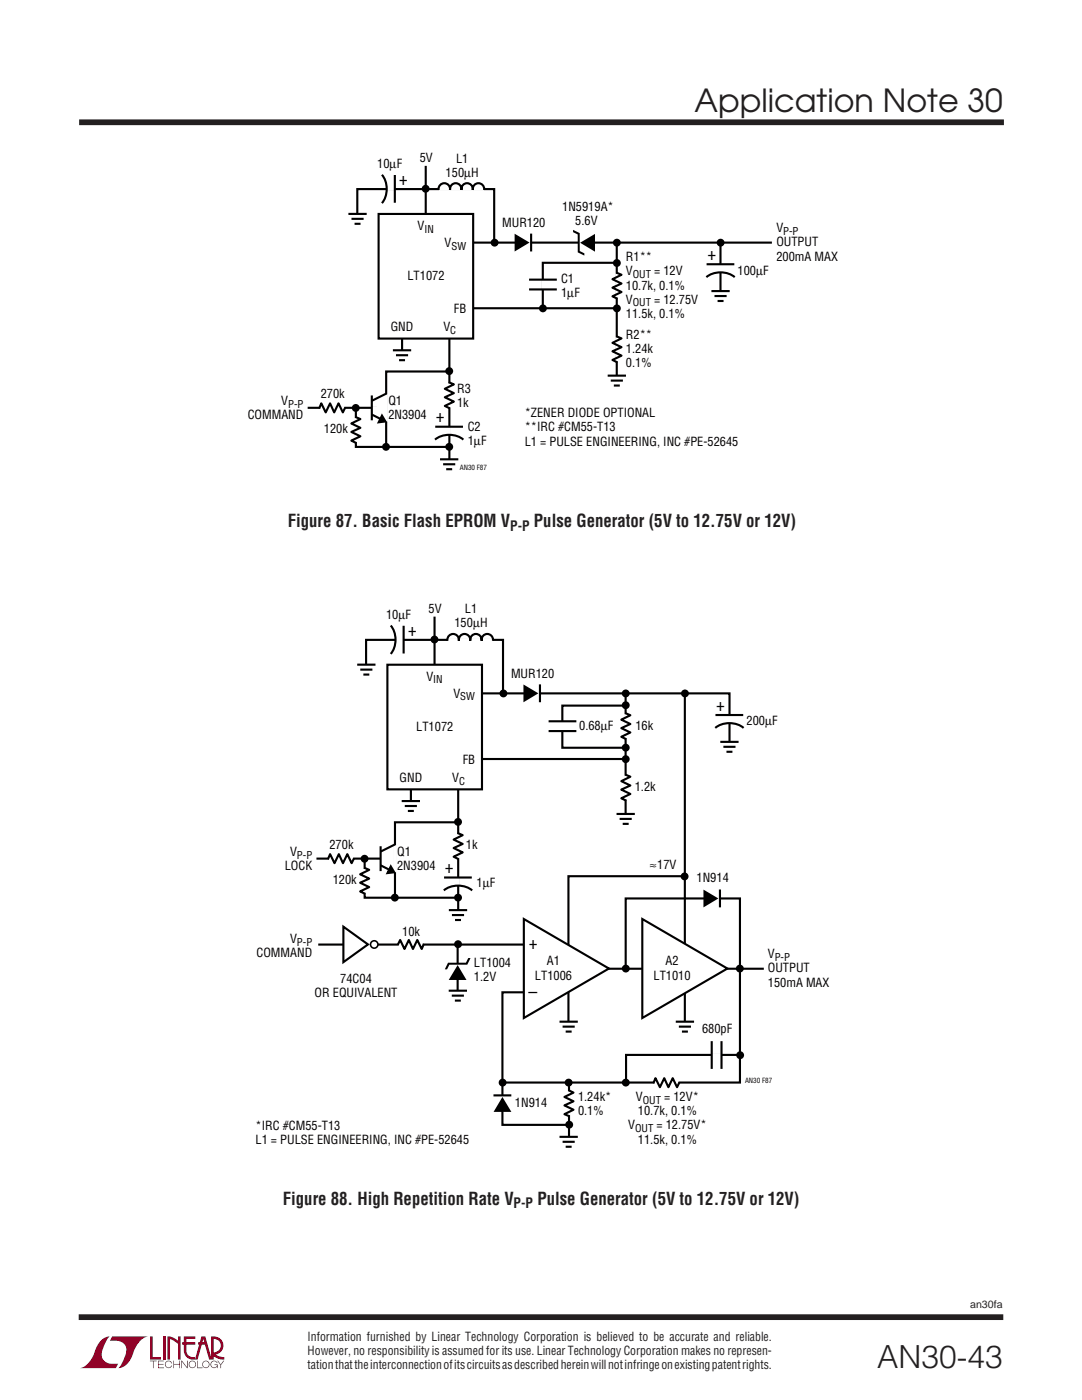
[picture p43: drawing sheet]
<svg xmlns="http://www.w3.org/2000/svg" width="216mm" height="279mm" viewBox="0 0 216 279" stroke-linecap="round" stroke-linejoin="round" font-family="sans-serif">
<defs><g id="words">
<g font-size="6.3" fill="#231f20">
<text x="138.6" y="22.4">Application Note 30</text>
<text x="175" y="273">AN30-43</text>
</g>
<g font-size="3.5">
<text x="81.4" y="35.1" transform="rotate(-180 81.4 35.1)">+</text>
<text x="141.1" y="51.9">+</text>
<text x="87" y="84.3">+</text>
<text x="83.2" y="125.1" transform="rotate(-180 83.2 125.1)">+</text>
<text x="142.9" y="141.8">+</text>
<text x="88.8" y="174.3">+</text>
<text x="105.5" y="189.5">+</text>
<text x="105.5" y="199.2">–</text>
</g>
<g font-size="3.5" fill="#231f20">
<text x="57.4" y="105.2">Figure 87. Basic Flash EPROM V</text>
<text x="106.5" y="105.2">Pulse Generator (5V to 12.75V or 12V)</text>
<text x="56.4" y="240.4">Figure 88. High Repetition Rate V</text>
<text x="107.2" y="240.4">Pulse Generator (5V to 12.75V or 12V)</text>
</g>
<g font-size="2.8" fill="#231f20">
<text x="101.8" y="106">P-P</text>
<text x="102.5" y="241.1">P-P</text>
</g>
<g font-size="2.5">
<text x="75.3" y="33.6">10µF</text>
<text x="83.8" y="32.4">5V</text>
<text x="88.9" y="35.3">150µH</text>
<text x="91" y="32.4">L1</text>
<text x="83.3" y="45.9">V</text>
<text x="100.2" y="45.3">MUR120</text>
<text x="112.2" y="42">1N5919A*</text>
<text x="114.8" y="44.8">5.6V</text>
<text x="154.9" y="46.4">V</text>
<text x="88.7" y="49.3">V</text>
<text x="124.9" y="52.1">R1**</text>
<text x="154.9" y="49.2">OUTPUT</text>
<text x="154.9" y="52">200mA MAX</text>
<text x="81.3" y="56">LT1072</text>
<text x="112" y="56.5">C1</text>
<text x="112" y="59.3">1µF</text>
<text x="124.9" y="55">V</text>
<text x="124.9" y="57.8">10.7k, 0.1%</text>
<text x="130.5" y="55">= 12V</text>
<text x="147.2" y="54.8">100µF</text>
<text x="90.6" y="62.5">FB</text>
<text x="124.9" y="60.6">V</text>
<text x="124.9" y="63.4">11.5k, 0.1%</text>
<text x="130.5" y="60.6">= 12.75V</text>
<text x="78" y="66.1">GND</text>
<text x="88.5" y="66.1">V</text>
<text x="124.9" y="67.7">R2**</text>
<text x="124.9" y="70.5">1.24k</text>
<text x="124.9" y="73.3">0.1%</text>
<text x="49.4" y="83.7">COMMAND</text>
<text x="56.1" y="80.8">V</text>
<text x="64" y="79.5">270k</text>
<text x="77.5" y="80.8">Q1</text>
<text x="77.5" y="83.7">2N3904</text>
<text x="91.2" y="78.5">R3</text>
<text x="91.2" y="81.3">1k</text>
<text x="104.7" y="83.3">*ZENER DIODE OPTIONAL</text>
<text x="64.6" y="86.4">120k</text>
<text x="93.3" y="86.1">C2</text>
<text x="93.3" y="88.9">1µF</text>
<text x="104.7" y="86.1">**IRC #CM55-T13</text>
<text x="104.7" y="88.9">L1 = PULSE ENGINEERING, INC #PE-52645</text>
<text x="77" y="123.6">10µF</text>
<text x="85.5" y="122.3">5V</text>
<text x="90.7" y="125.2">150µH</text>
<text x="92.8" y="122.4">L1</text>
<text x="85.1" y="135.9">V</text>
<text x="102" y="135.2">MUR120</text>
<text x="90.5" y="139.3">V</text>
<text x="83.1" y="145.9">LT1072</text>
<text x="115.6" y="145.7">0.68µF</text>
<text x="126.8" y="145.7">16k</text>
<text x="149" y="144.8">200µF</text>
<text x="92.3" y="152.5">FB</text>
<text x="79.7" y="156.1">GND</text>
<text x="90.2" y="156.1">V</text>
<text x="126.7" y="157.8">1.2k</text>
<text x="56.8" y="173.6">LOCK</text>
<text x="57.9" y="170.8">V</text>
<text x="65.7" y="169.5">270k</text>
<text x="79.2" y="170.8">Q1</text>
<text x="79.2" y="173.6">2N3904</text>
<text x="93" y="169.5">1k</text>
<text x="129.6" y="173.4">≈17V</text>
<text x="66.4" y="176.4">120k</text>
<text x="95.1" y="177.1">1µF</text>
<text x="139" y="176.1">1N914</text>
<text x="51.2" y="191">COMMAND</text>
<text x="57.9" y="188.2">V</text>
<text x="80.3" y="186.7">10k</text>
<text x="153.2" y="191.3">V</text>
<text x="67.9" y="196.2">74C04</text>
<text x="94.6" y="192.9">LT1004</text>
<text x="94.6" y="195.7">1.2V</text>
<text x="106.7" y="195.5">LT1006</text>
<text x="109.1" y="192.7">A1</text>
<text x="130.4" y="195.5">LT1010</text>
<text x="132.8" y="192.7">A2</text>
<text x="153.2" y="194.1">OUTPUT</text>
<text x="153.2" y="196.9">150mA MAX</text>
<text x="62.8" y="199">OR EQUIVALENT</text>
<text x="140.1" y="206.3">680pF</text>
<text x="102.8" y="221">1N914</text>
<text x="115.3" y="219.8">1.24k*</text>
<text x="126.9" y="219.8">V</text>
<text x="132.5" y="219.8">= 12V*</text>
<text x="51" y="225.5">*IRC #CM55-T13</text>
<text x="115.3" y="222.6">0.1%</text>
<text x="125.4" y="225.4">V</text>
<text x="127.3" y="222.6">10.7k, 0.1%</text>
<text x="131" y="225.4">= 12.75V*</text>
<text x="51" y="228.3">L1 = PULSE ENGINEERING, INC #PE-52645</text>
<text x="127.3" y="228.2">11.5k, 0.1%</text>
</g>
<g font-size="2.5" fill="#231f20">
<text x="61.4" y="267.6">Information furnished by Linear Technology Corporation is believed to be accurate and reliable.</text>
<text x="61.4" y="270.4">However, no responsibility is assumed for its use. Linear Technology Corporation makes no represen-</text>
<text x="61.4" y="273.3">tation that the interconnection of its circuits as described herein will not infringe on existing patent rights.</text>
</g>
<g font-size="2.1">
<text x="84.7" y="46.4">IN</text>
<text x="156.3" y="46.9">P-P</text>
<text x="90.1" y="49.8">SW</text>
<text x="126.3" y="55.5">OUT</text>
<text x="126.3" y="61.1">OUT</text>
<text x="89.9" y="66.6">C</text>
<text x="57.5" y="81.4">P-P</text>
<text x="86.5" y="136.4">IN</text>
<text x="91.9" y="139.8">SW</text>
<text x="91.6" y="156.6">C</text>
<text x="59.2" y="171.3">P-P</text>
<text x="59.2" y="188.7">P-P</text>
<text x="154.6" y="191.8">P-P</text>
<text x="128.3" y="220.3">OUT</text>
<text x="126.7" y="225.9">OUT</text>
</g>
<text font-size="2.1" fill="#231f20" x="193.6" y="261.1">an30fa</text>
<g font-size="1.4">
<text x="91.7" y="93.8">AN30 F87</text>
<text x="148.7" y="216.1">AN30 F87</text>
</g>
</g></defs>
<path d="M15.8 24.4h184.5M15.7 262.9h184.5" fill="none" stroke="#231f20" stroke-width="1.1" stroke-linecap="butt"/>
<g fill="#900126">
<path d="M30 266.7h.5v4.1h1.6v.5h-2.1z"/>
<path d="M19.9 267.8a2.65 2.65 0 0 1 2-1.1 5.2 5.2 0 0 0-1.5 4.2 2.65 2.65 0 0 0 3.2 1.3l-.5 .8h-7.2a5 5 0 0 0 3.2-3.8z"/>
<path d="M22.4 266.7h7.2a5 5 0 0 0-3.2 3.9 3.3 3.3 0 0 1-2.8 2.4 5.2 5.2 0 0 0 1.5-4.2 2.65 2.65 0 0 0-3.2-1.2z"/>
<path d="M32.5 266.7h.5v4.6h-.5z"/>
<path d="M33.4 266.7l1.1 .2 1 .7v-.9h.5v4.6h-.5v-3.1l-1.6-1v4.1h-.5z"/>
<path d="M29.9 271.6h1.4v.1h-.6v1.3h-.2v-1.3h-.6z"/>
<path d="M31.5 271.6h1.2v.1h-1v.5h.9v.1h-.9v.6h1v.1h-1.2z"/>
<path d="M34.6 271.6h.1v.6h1.1v-.6h.1v1.4h-.1v-.7h-1.1v.7h-.1z"/>
<path d="M36.2 271.6h.1l1 1.2v-1.2h.2v1.4h-.2l-1-1.3v1.3h-.1z"/>
<path d="M39.3 271.6h.2v1.3h.9v.1h-1.1z"/>
<path d="M43.3 271.6h.2l.5 .7 .6-.7h.1l-.6 .8v.6h-.1v-.6z"/>
<path d="M36.7 266.7h2.3v.5h-1.8v.7h1.8v.5h-1.8v1.2a1.35 1.35 0 0 0 1.7 1.2v.5l1.3-4.6h.8l1.1 4.2v-4.2a1.88 1.88 0 0 1 2.4 1.4 1.88 1.88 0 0 1-1.5 2.3l.8 .3 1 .1v.5h-.5a3.4 3.4 0 0 1-1.8-.7v-.7a1.37 1.37 0 0 0 1.5-1.2 1.37 1.37 0 0 0-1.4-1.5v4.1h-.9l-.8-2.9h-1.4v-.5h1.3l-.2-.7-1.2 4.1a2.1 2.1 0 0 1-2.7-1.3v-1.6h-.4v-.5h.4z"/>
<path d="M37.9 271.8a.74 .74 0 0 1 1.1 .1 .74 .74 0 0 1-.4 1.1 .74 .74 0 0 1-.9-.7h.1a.61 .61 0 0 0 .8 .5 .61 .61 0 0 0 .2-1 .61 .61 0 0 0-1 .3v.2h-.1z"/>
<path d="M40.6 271.8a.74 .74 0 0 1 1.1 .1 .74 .74 0 0 1-.4 1.1 .74 .74 0 0 1-.9-.7h.1a.61 .61 0 0 0 .8 .5 .61 .61 0 0 0 .2-1 .61 .61 0 0 0-1 .3v.2h-.1z"/>
<path d="M42.2 271.8a.74 .74 0 0 1 1.2 .2h-.1a.6 .6 0 0 0-1-.2 .6 .6 0 0 0 .1 1 .6 .6 0 0 0 .9-.4h-.5v-.1h.7v.7h-.2v-.3a.74 .74 0 0 1-1.1 .2 .74 .74 0 0 1 0-1.1z"/>
<path d="M33.1 271.8a.73 .73 0 0 1 1.2 .3h-.1a.6 .6 0 0 0-.9-.3 .6 .6 0 0 0 0 1 .6 .6 0 0 0 .9-.3h.1a.74 .74 0 0 1-1.1 .4 .74 .74 0 0 1-.1-1.1z"/>
</g>
<path d="M84.9 33.1v13.4M90.1 48.4h63.9M123.1 48.5v27.6M143.8 48.5v10.7M80.2 65v5.9M89.4 74.1h-12.3v15.1M89.7 66.9v25M90.1 61.5h33M61.4 81.4h13.8" fill="none" stroke="#000" stroke-width=".42"/>
<path d="M75.5 42.7h18.9v24.9h-18.9z" fill="#fff"/>
<g fill="none" stroke="#000" stroke-width=".42">
<path d="M76.2 34.9a4.7 4.7 0 0 1 0 5.6M78.8 34.9v5.6M87.5 37.9a1.16 1.16 0 0 1 1.1-1.3 1.16 1.16 0 0 1 1.2 1.3 1.15 1.15 0 0 1 1.1-1.3 1.15 1.15 0 0 1 1.2 1.3 1.15 1.15 0 0 1 1.1-1.3 1.15 1.15 0 0 1 1.1 1.3 1.16 1.16 0 0 1 1.2-1.3 1.16 1.16 0 0 1 1.1 1.3M69.5 42.7h3.7M70.1 43.7h2.5M70.8 44.7h1.1M71.3 43.7v-6h27.3v10.7M75.5 42.7h18.9v24.9h-18.9zM105.6 55.8h5.5M105.6 57.8h5.5M106 46.6v3.6M122.9 52.4h-14.6v9"/>
<path d="M123 54.4l1 .4-1.8 .9 1.8 .9-1.8 .8 1.8 .9-1.8 .8 1 .5M140.9 55.3a4.7 4.7 0 0 1 5.7 0M141 52.7h5.5M142 58.1h3.6M142.6 59.1h2.4M74.2 78.9v5M77.1 78.5l-2.9 1.5M78.4 69.9h3.6M79 70.9h2.4M79.6 71.9h1.2M89.5 76.3l1.1 .4-1.8 .9 1.8 .9-1.8 .8 1.8 .9-1.8 .8 .9 .5M121.3 75h3.6"/>
<path d="M121.9 76h2.4M122.5 76.9h1.2M123 67.1l1 .4-1.8 .9 1.8 .9-1.8 .8 1.8 .9-1.8 .8 1 .5M143.2 60.1h1.2M68.9 81.3l-.5 1-.8-1.8-.9 1.8-.8-1.8-.9 1.8-.9-1.8-.4 1M70.9 83.2l1 .4-1.8 .9 1.8 .9-1.8 .8 1.8 .9-1.8 .8 1 .5M71 81.4v7.8h18.6M74.2 82.7l2.4 1.3M86.8 87.7a4.7 4.7 0 0 1 5.7 0M86.8 85.2h5.6M87.8 91.7h3.7M88.4 92.7h2.4"/>
<path d="M89 93.6h1.2M86.7 123.1v13.4M91.9 138.4h53.7v11.1M124.8 138.5v25.1M82 154.9v6M91.4 156.8v25.1M91.9 151.5h33M63.1 171.4h13.9M91.2 164.1h-12.4v15.1M136.7 174.9h-23.3v29.4M143.7 177.5v3.6M63.5 188.5h41.4"/>
<path d="M91.3 188.5v9.6M105.1 198h-4.8v26.5h13.1M119.7 193.3h32.7M124.8 193.1v-13.8h22.8v36.7h-47.2M113.5 216.1v11.6"/>
</g>
<g fill="none" stroke="#fff" stroke-width=".71" stroke-linecap="butt">
<path d="M77.2 37.7h1.6M87.6 37.7h9M103.7 48.4h2.2M108.3 55.8v2M115.4 48.4h2.2M123.1 54.6v4.8M143.8 52.8v1.6M77 78.7v5.4M89.7 76.5v4.8M123.1 67.3v4.8M63.9 81.4h4.8M71 83.4v4.8"/>
<path d="M74.2 81.4h1.6M89.6 85.2v1.6M141.4 179.3h2.2"/>
</g>
<path d="M71.4 42.7v2.2M143.8 58.1v2.2M80.2 69.9v2.2M123.1 75v2.2M89.6 91.7v2.2" fill="none" stroke="#fff" stroke-width=".97" stroke-linecap="butt"/>
<g fill="#000">
<path d="M102.7 46.6l3 1.8-3 1.8zM114.3 45.9l1.4 .6v3.6l.9 .5v.4l-1.3-.6v-3.6l-1-.5zM115.8 48.4l2.9-1.7v3.5zM140.4 177.5l2.9 1.8-2.9 1.8z"/>
<circle cx="84.9" cy="37.7" r=".79"/>
<circle cx="98.7" cy="48.4" r=".79"/>
<circle cx="123.1" cy="52.5" r=".79"/>
<circle cx="123.1" cy="48.4" r=".79"/>
<circle cx="143.8" cy="48.4" r=".79"/>
<circle cx="89.6" cy="74.1" r=".79"/>
<circle cx="108.3" cy="61.5" r=".79"/>
<circle cx="123.1" cy="61.5" r=".79"/>
<circle cx="71" cy="81.4" r=".79"/>
<circle cx="77" cy="89.2" r=".79"/>
<circle cx="89.6" cy="89.2" r=".79"/>
</g>
<path d="M76.2 83l.7 1.1-1.3 .1z" fill="#000" stroke="#000" stroke-width=".49"/>
<path d="M77.3 132.7h18.9v24.8h-18.9z" fill="#fff"/>
<g fill="none" stroke="#000" stroke-width=".42">
<path d="M71.3 132.6h3.6M71.9 133.6h2.4M72.5 134.6h1.2M73 133.7v-6h27.4v10.7M77.3 132.7h18.9v24.8h-18.9zM78 124.8a4.7 4.7 0 0 1 0 5.7M80.5 124.9v5.5M89.3 127.9a1.16 1.16 0 0 1 1.1-1.4 1.16 1.16 0 0 1 1.2 1.4 1.15 1.15 0 0 1 1.1-1.4 1.15 1.15 0 0 1 1.1 1.4 1.15 1.15 0 0 1 1.2-1.4 1.15 1.15 0 0 1 1.1 1.4 1.16 1.16 0 0 1 1.1-1.4 1.16 1.16 0 0 1 1.2 1.4M107.7 136.6v3.5M136.7 138.5v66.5M80.2 159.9h3.6M109.5 143.9h5.5"/>
<path d="M109.5 145.9h5.5M124.7 140.8h-12.5v8.4h12.9M124.8 142.3l1 .4-1.8 .9 1.8 .9-1.8 .8 1.8 .9-1.8 .8 1 .5M124.8 154.6l1 .4-1.8 .9 1.8 .9-1.8 .8 1.8 .9-1.8 .8 1 .5M142.7 145.3a4.7 4.7 0 0 1 5.7 0M142.8 142.7h5.5M143.7 148.1h3.7M144.3 149h2.5M145 150h1.1M70.6 171.3l-.4 1-.9-1.8-.9 1.8-.8-1.8-.9 1.8-.8-1.8-.5 1M72.6 173.2l1.1 .4-1.8 .9 1.8 .8-1.8 .9 1.8 .8-1.8 .9 .9 .5M72.8 171.4v7.8h18.6"/>
<path d="M75.9 168.9v4.9M76 172.7l2.4 1.2M78.9 168.5l-2.9 1.4M80.8 160.9h2.4M81.4 161.8h1.2M88.6 177.7a4.7 4.7 0 0 1 5.6 0M88.6 175.1h5.5M91.3 166.2l1 .5-1.8 .9 1.8 .8-1.8 .8 1.8 .9-1.8 .9 1 .5M123 162.4h3.7M123.6 163.4h2.5M124.3 164.4h1.1M89.5 197.7h3.7"/>
<path d="M89.6 181.6h3.6M90.1 198.7h2.5M90.2 182.6h2.4M90.8 199.7h1.2M90.8 183.6h1.2M111.6 203.9h3.7M112.3 204.9h2.4M112.9 205.9h1.2M134.8 203.9h3.7M135.5 204.9h2.4M136.1 205.9h1.2M111.6 226.9h3.7"/>
<path d="M112.3 227.9h2.4M112.9 228.9h1.2"/>
</g>
<g fill="none" stroke="#fff" stroke-width=".71" stroke-linecap="butt">
<path d="M78.9 127.7h1.6M89.4 127.7h8.9M105.5 138.4h2.2M112.2 144v1.9M124.9 142.5v4.8M124.9 154.8v4.8M145.5 142.7v1.6M65.6 171.4h4.9M72.8 173.4v4.8M75.9 171.4h1.7M78.8 168.6v5.5M91.4 175.2v1.5"/>
<path d="M91.4 166.5v4.8M91.3 192.3v2.2"/>
</g>
<path d="M73.1 132.7v2.2M82 159.9v2.2M145.6 148.1v2.2M124.9 162.5v2.2M91.4 197.7v2.2M91.4 181.6v2.3M113.5 203.9v2.2M136.7 203.9v2.2M113.5 226.9v2.2" fill="none" stroke="#fff" stroke-width=".97" stroke-linecap="butt"/>
<g fill="#000">
<path d="M104.5 136.6l2.9 1.8-2.9 1.8zM91.3 192.6l1.8 3h-3.6zM89.4 192.1h3.6l.4-.9h.5l-.7 1.3h-3.5l-.5 1h-.4z"/>
<circle cx="86.7" cy="127.6" r=".79"/>
<circle cx="100.5" cy="138.4" r=".79"/>
<circle cx="124.9" cy="138.4" r=".79"/>
<circle cx="136.7" cy="138.4" r=".79"/>
<circle cx="124.9" cy="140.7" r=".79"/>
<circle cx="124.9" cy="149.2" r=".79"/>
<circle cx="124.9" cy="151.5" r=".79"/>
<circle cx="72.7" cy="171.4" r=".79"/>
<circle cx="78.8" cy="179.1" r=".79"/>
<circle cx="91.4" cy="179.1" r=".79"/>
<circle cx="91.4" cy="164" r=".79"/>
<circle cx="136.6" cy="174.9" r=".79"/>
<circle cx="91.4" cy="188.4" r=".79"/>
<circle cx="124.9" cy="193.3" r=".79"/>
<circle cx="147.6" cy="193.3" r=".79"/>
<circle cx="100.3" cy="216.1" r=".79"/>
<circle cx="113.5" cy="216.1" r=".79"/>
<circle cx="124.9" cy="216.1" r=".79"/>
<circle cx="147.7" cy="210.6" r=".79"/>
<circle cx="113.6" cy="224.5" r=".79"/>
</g>
<path d="M78 173l.6 1.1-1.2 .1z" fill="#000" stroke="#000" stroke-width=".49"/>
<g fill="#fff" stroke="#000" stroke-width=".42">
<path d="M128.2 183.4l16.9 9.9-16.9 9.9z"/>
<path d="M104.5 183.4l17 9.9-17 9.9z"/>
</g>
<path d="M84.6 188.4l-.5 1-.8-1.8-.9 1.8-.8-1.8-.9 1.8-.9-1.8-.4 1M102 218.6h-3.5M113.5 217.6l.9 .5-1.8 .8 1.8 .9-1.8 .8 1.8 .9-1.8 .9 1.1 .4M135.6 216l-.5 1-.9-1.8-.8 1.8-.9-1.8-.8 1.8-.9-1.8-.4 1M142 207.8v5.5M144 207.8v5.5M147.8 210.5h-22.9v5.5" fill="none" stroke="#000" stroke-width=".42"/>
<path d="M72.1 188.5h2.5M79.6 188.5h4.8M100.3 218.7v2.2M113.5 217.8v4.8M130.6 216.1h4.8M142 210.5h2" fill="none" stroke="#fff" stroke-width=".71" stroke-linecap="butt"/>
<path d="M100.3 218.9l1.7 3h-3.5z" fill="#000"/>
<path d="M68.5 184.9l4.9 3.6-4.9 3.5z" fill="#fff" stroke="#000" stroke-width=".42"/>
<circle cx="74.7" cy="188.5" r=".74" fill="#fff" stroke="#000" stroke-width=".32"/>
<use href="#words"/>
</svg>
